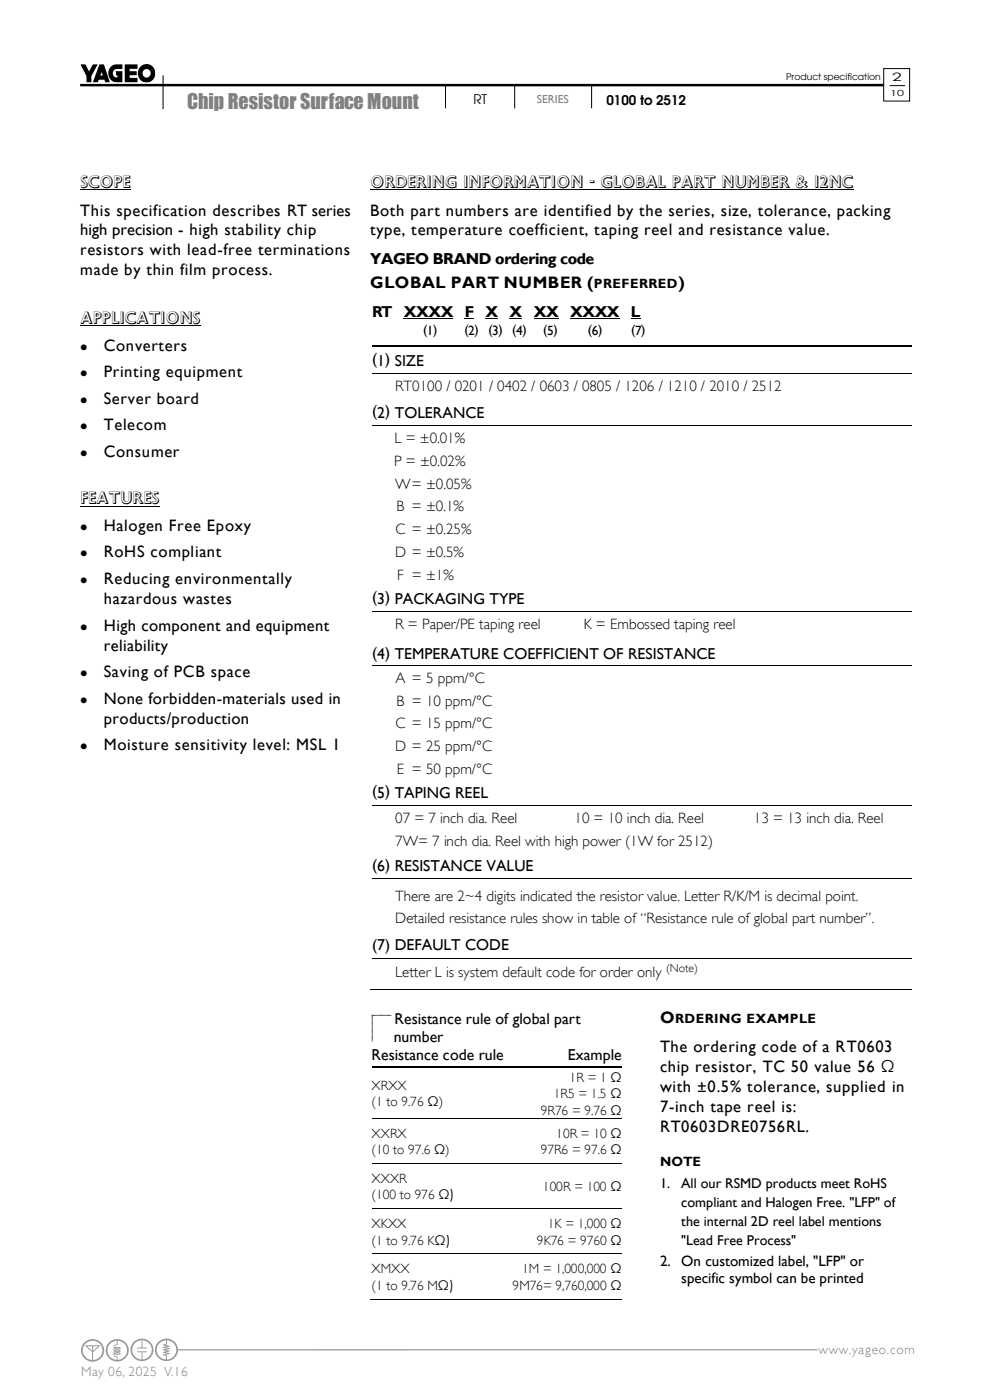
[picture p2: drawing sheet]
<svg xmlns="http://www.w3.org/2000/svg" width="210mm" height="297mm" viewBox="0 0 210 297" stroke-linecap="round" stroke-linejoin="round" font-family="sans-serif">
<defs><g id="words">
<text font-size="4.2" fill="#808080" x="39.7" y="23.1">Chip Resistor Surface Mount</text>
<g font-size="3.5">
<text x="17" y="39.8">SCOPE</text>
<text x="78.5" y="39.8">ORDERING INFORMATION - GLOBAL PART NUMBER &amp; 12NC</text>
<text x="17" y="45.7">This specification describes RT series</text>
<text x="78.5" y="45.7">Both part numbers are identified by the series, size, tolerance, packing</text>
<text x="17" y="50">high precision - high stability chip</text>
<text x="78.5" y="50">type, temperature coefficient, taping reel and resistance value.</text>
<text x="17" y="54.2">resistors with lead-free terminations</text>
<text x="17" y="58.4">made by thin film process.</text>
<text x="78.5" y="61">GLOBAL PART NUMBER (</text>
<text x="143.9" y="61">)</text>
<text x="17" y="68.8">APPLICATIONS</text>
<text x="22" y="74.4">Converters</text>
<text x="22" y="80">Printing equipment</text>
<text x="22" y="85.7">Server board</text>
<text x="22" y="91.3">Telecom</text>
<text x="22" y="97">Consumer</text>
<text x="17" y="107">FEATURES</text>
<text x="22" y="112.6">Halogen Free Epoxy</text>
<text x="22" y="118.2">RoHS compliant</text>
<text x="22" y="123.9">Reducing environmentally</text>
<text x="22" y="128.1">hazardous wastes</text>
<text x="22" y="133.8">High component and equipment</text>
<text x="22" y="138">reliability</text>
<text x="22" y="143.6">Saving of PCB space</text>
<text x="22" y="149.3">None forbidden-materials used in</text>
<text x="22" y="153.5">products/production</text>
<text x="22" y="159.2">Moisture sensitivity level: MSL 1</text>
<text x="140" y="217.1">O</text>
<text x="140" y="223.1">The ordering code of a RT0603</text>
<text x="140" y="227.5">chip resistor, TC 50 value 56 Ω</text>
<text x="140" y="231.7">with ±0.5% tolerance, supplied in</text>
<text x="140" y="236">7-inch tape reel is:</text>
<text x="140" y="240.2">RT0603DRE0756RL.</text>
</g>
<text font-size="3.3" fill="#c0c0c0" x="78.7" y="56.1">YAGEO BRAND ordering code</text>
<g font-size="3.3">
<text x="78.9" y="67.3">RT</text>
<text x="85.7" y="67.3">XXXX</text>
<text x="98.6" y="67.3">F</text>
<text x="103" y="67.3">X</text>
<text x="108.1" y="67.3">X</text>
<text x="113.2" y="67.3">XX</text>
<text x="120.9" y="67.3">XXXX</text>
<text x="133.8" y="67.3">L</text>
<text x="78.9" y="77.3">(1) SIZE</text>
<text x="78.9" y="88.3">(2) TOLERANCE</text>
<text x="78.9" y="127.7">(3) PACKAGING TYPE</text>
<text x="78.9" y="139.5">(4) TEMPERATURE COEFFICIENT OF RESISTANCE</text>
<text x="78.9" y="168.9">(5) TAPING REEL</text>
<text x="78.9" y="184.5">(6) RESISTANCE VALUE</text>
<text x="78.9" y="201.5">(7) DEFAULT CODE</text>
<text x="83.5" y="221.2">number</text>
<text x="83.7" y="217.3">Resistance rule of global part</text>
<text x="78.8" y="225">Resistance code rule</text>
<text x="120.5" y="225">Example</text>
</g>
<g font-size="3.2">
<text x="83.8" y="83.1">RT0100 / 0201 / 0402 / 0603 / 0805 / 1206 / 1210 / 2010 / 2512</text>
<text x="83.7" y="94.1">L = ±0.01%</text>
<text x="83.6" y="98.9">P = ±0.02%</text>
<text x="83.8" y="103.7">W= ±0.05%</text>
<text x="83.9" y="113.3">C = ±0.25%</text>
<text x="84.1" y="108.5">B = ±0.1%</text>
<text x="83.8" y="118.2">D = ±0.5%</text>
<text x="84.3" y="123">F = ±1%</text>
<text x="83.8" y="133.5">R = Paper/PE taping reel</text>
<text x="123.8" y="133.5">K = Embossed taping reel</text>
<text x="83.9" y="144.9">A = 5 ppm/°C</text>
<text x="84.1" y="149.7">B = 10 ppm/°C</text>
<text x="83.9" y="154.5">C = 15 ppm/°C</text>
<text x="83.8" y="159.4">D = 25 ppm/°C</text>
<text x="84.2" y="164.2">E = 50 ppm/°C</text>
<text x="83.8" y="174.6">07 = 7 inch dia. Reel</text>
<text x="83.8" y="179.6">7W= 7 inch dia. Reel with high power (1W for 2512)</text>
<text x="121.9" y="174.6">10 = 10 inch dia. Reel</text>
<text x="159.9" y="174.6">13 = 13 inch dia. Reel</text>
<text x="83.8" y="191.1">There are 2~4 digits indicated the resistor value. Letter R/K/M is decimal point.</text>
<text x="83.8" y="195.9">Detailed resistance rules show in table of “Resistance rule of global part number”.</text>
<text x="83.8" y="207.2">Letter L is system default code for order only</text>
<text x="140" y="268.6">2. On customized label, &quot;LFP&quot; or</text>
<text x="144.5" y="272.3">specific symbol can be printed</text>
</g>
<g font-size="3">
<text x="140" y="252">1.</text>
<text x="144.5" y="252">All our RSMD products meet RoHS</text>
<text x="144.5" y="256.1">compliant and Halogen Free. &quot;LFP&quot; of</text>
<text x="144.5" y="260.1">the internal 2D reel label mentions</text>
<text x="144.5" y="264.2">&quot;Lead Free Process&quot;</text>
</g>
<g font-size="2.8">
<text x="100.4" y="22">RT</text>
<text x="128.6" y="22.2">0100 to 2512</text>
<text x="126" y="61">PREFERRED</text>
<text x="89.8" y="70.9">(1)</text>
<text x="98.5" y="70.9">(2)</text>
<text x="103.6" y="70.9">(3) (4)</text>
<text x="115.3" y="70.9">(5)</text>
<text x="124.7" y="70.9">(6)</text>
<text x="133.9" y="70.9">(7)</text>
<text x="143.2" y="217.1">RDERING EXAMPLE</text>
<text x="78.8" y="231.3">XRXX</text>
<text x="117.5" y="233">1R5 = 1.5 Ω</text>
<text x="120.8" y="229.5">1R = 1 Ω</text>
<text x="78.8" y="234.8">(1 to 9.76 Ω)</text>
<text x="114.7" y="236.6">9R76 = 9.76 Ω</text>
<text x="78.8" y="241.4">XXRX</text>
<text x="78.8" y="244.9">(10 to 97.6 Ω)</text>
<text x="114.7" y="244.9">97R6 = 97.6 Ω</text>
<text x="118" y="241.4">10R = 10 Ω</text>
<text x="78.8" y="251">XXXR</text>
<text x="140" y="247.4">NOTE</text>
<text x="78.8" y="254.5">(100 to 976 Ω)</text>
<text x="115.2" y="252.8">100R = 100 Ω</text>
<text x="78.8" y="260.6">XKXX</text>
<text x="116.2" y="260.6">1K = 1,000 Ω</text>
<text x="78.8" y="264.1">(1 to 9.76 KΩ)</text>
<text x="113.9" y="264.1">9K76 = 9760 Ω</text>
<text x="78.8" y="270.2">XMXX</text>
<text x="78.8" y="273.7">(1 to 9.76 MΩ)</text>
<text x="108.7" y="273.7">9M76= 9,760,000 Ω</text>
<text x="110.8" y="270.2">1M = 1,000,000 Ω</text>
</g>
<g font-size="2.8" fill="#7f7f7f">
<text x="173.6" y="287.2">www.yageo.com</text>
<text x="17.2" y="292">May 06, 2025 V.16</text>
</g>
<g font-size="2.5">
<text x="189.3" y="17.1">2</text>
<text x="141.3" y="206.2">(Note)</text>
</g>
<text font-size="2.5" fill="#808080" x="113.9" y="21.8">SERIES</text>
<g font-size="2.1">
<text x="17" y="74.4">⚫</text>
<text x="17" y="80">⚫</text>
<text x="17" y="85.7">⚫</text>
<text x="17" y="91.3">⚫</text>
<text x="17" y="97">⚫</text>
<text x="17" y="112.6">⚫</text>
<text x="17" y="118.2">⚫</text>
<text x="17" y="123.9">⚫</text>
<text x="17" y="133.8">⚫</text>
<text x="17" y="143.6">⚫</text>
<text x="17" y="149.3">⚫</text>
<text x="17" y="159.2">⚫</text>
</g>
<text font-size="1.9" x="166.8" y="17">Product specification</text>
<text font-size="1.8" x="188.8" y="20.4">10</text>
</g></defs>
<path d="M173.4 286.4h-140" fill="none" stroke="#808080" stroke-width=".21"/>
<g fill="#fff">
<circle cx="30.1" cy="286.4" r="2.41"/>
<circle cx="35.3" cy="286.5" r="2.41"/>
<circle cx="24.9" cy="286.5" r="2.41"/>
<circle cx="19.6" cy="286.6" r="2.42"/>
</g>
<g fill="#93989c">
<path d="M22.5 286.5a2.41 2.41 0 0 0 4.8 0 2.41 2.41 0 0 0-4.8 0zM23.4 285.1l.6-.4 .8-.2v.7l-.2 .1a.58 .58 0 0 0-.5 .8v.8l.1 .3a.52 .52 0 0 0 0 .6 .52 .52 0 0 0 .6 .2v.5a2.01 2.01 0 0 1-1.9-1.2 2.01 2.01 0 0 1 .5-2.2zM25 284.5a2.03 2.03 0 0 1 2 2 2.03 2.03 0 0 1-2 2v-.6l-.4-.1a.34 .34 0 0 1-.3-.5l.6 .2 .7-.3-.3-.3-1 .2v-.3l.7 .1 .6-.2-.3-.3-1 .1v-.2v-.1l.4 .1a.63 .63 0 0 0 .9-.3l-.7-.2-.6 .1a.51 .51 0 0 1 .7-.5zM24.5 287.2h.9zM24.5 286.6h.9zM24.5 286.1h.9z"/>
<path d="M17.2 286.6a2.45 2.45 0 0 0 4.9 0 2.45 2.45 0 0 0-4.9 0zM18.5 285.6h1.1l-.1 1zM19.8 285.6h1l-1 1zM18.2 285.1a2.06 2.06 0 0 1 3.3 .5 2.06 2.06 0 0 1-1.7 2.9v-1.6l1.4-1.4h-3.1v.1l1.4 1.3v1.6a2.02 2.02 0 0 1-1.8-1.2 2.02 2.02 0 0 1 .5-2.2z"/>
<path d="M27.7 286.4a2.41 2.41 0 0 0 4.8 0 2.41 2.41 0 0 0-4.8 0zM28.6 285l.6-.4 .8-.2v1.5h-.9v.2h2.1v-.2h-1v-1.5a2.03 2.03 0 0 1 2 2 2.03 2.03 0 0 1-2 2v-1.5h1v-.2h-2.1v.2h.9v1.5a2.01 2.01 0 0 1-1.8-1.2 2.01 2.01 0 0 1 .4-2.2z"/>
<path d="M32.9 286.5a2.41 2.41 0 0 0 4.8 0 2.41 2.41 0 0 0-4.8 0zM33.8 285l.6-.4 .8-.2v.7l-.7 .3 .9 .2-.9 .3 .9 .2-.9 .3 1 .3-1 .2 .9 .3-.9 .2 .7 .3v.7a2.02 2.02 0 0 1-1.8-1.2 2.02 2.02 0 0 1 .4-2.2zM35.4 284.4a2.03 2.03 0 0 1 2 2 2.03 2.03 0 0 1-2 2v-.8l-.3-.2 .9-.1v-.2l-.9-.2 .9-.3-.9-.2 .9-.2-.9-.3 .9-.3-.9-.2 .3-.2z"/>
</g>
<g fill="#fff">
<path d="M148.6 15h38.2v6.2h-38.2z" fill-rule="evenodd"/>
<path d="M187.5 14.6h5.5v6.8h-5.5z" fill-rule="evenodd"/>
</g>
<g fill="none" stroke="#000" stroke-width=".21">
<path d="M34.6 16v7.1M94.5 18v5M109.2 18v5M125.5 18v5M187.5 14.6h5.5v6.8h-5.5zM188.7 18.2h3.3M17 40.1h10.8M78.5 40.1h102.6M17 69.1h25.5M78.9 73.2h114.4M78.9 73.6h114.4M78.9 79.3h114.4"/>
<path d="M85.7 67.6h10.4M103 67.6h2.6M108.1 67.6h2.6M113.2 67.6h5.2M120.9 67.6h10.5M78.9 90.3h114.4M17 107.4h16.8M78.9 129.7h40.5M119.5 129.7h40.5M160.1 129.7h33.2M78.9 141.1h114.4M78.9 170.9h40.5"/>
<path d="M119.5 170.9h40.5M160.1 170.9h33.2M78.9 186.5h114.4M78.7 209.9h114.6M78.9 203.4h114.4M83 215.4h-4v5.5M78.8 226.2h26.1M78.8 226.6h26.1M78.8 237.3h26.1M105 237.3h26.9M105.4 226.2h3.4M105.4 226.6h3.4"/>
<path d="M109.3 226.2h22.6M109.3 226.6h22.6M78.8 246.9h26.1M78.8 256.5h26.1M105 246.9h26.9M105 256.5h26.9M78.6 275.7h53.3M78.8 266.1h26.1M105 266.1h26.9"/>
</g>
<path d="M17 18.1h170.4" fill="none" stroke="#000" stroke-width=".53"/>
<g fill="#000">
<path d="M17.1 13.7h1l.8 1.5 .8-1.5h1l-1.3 2.4v1.3h-1.1v-1.3zM23.5 14.2l.7-.5h1.8v.9h-1.3a.89 .89 0 0 0-.8 1.1 .89 .89 0 0 0 1 .7v-.4h-.3v-.9h1.4v2.3h-1.4a1.94 1.94 0 0 1-1.1-3.2zM26.5 13.7h2.7v.9h-1.7v.5h1.5v.9h-1.5v.5h1.7v.9h-2.7z"/>
<path d="M21.1 13.7l-1.4 3.7h1l.3-.5h1.2l.1 .5h1l-1.3-3.7zM21.5 15.3l.3 .7h-.5z"/>
<path d="M29.8 14.2l-.4 .6-.2 .8a1.9 1.9 0 0 0 2.6 1.8 1.9 1.9 0 0 0 .7-3.1 1.79 1.79 0 0 0-2.7-.1zM30.2 15.6a.9 .9 0 0 1 1.8 0 .9 .9 0 0 1-1.8 0z"/>
</g>
<g fill="#000">
<path d="M98.6 67.5h1.9v.2h-1.9z" fill-rule="evenodd"/>
<path d="M133.8 67.5h2v.2h-2z" fill-rule="evenodd"/>
<path d="M119.4 129.7l.1 .1z" fill-rule="evenodd"/>
<path d="M160 129.7l.1 .1z" fill-rule="evenodd"/>
<path d="M119.4 170.8l.1 .1z" fill-rule="evenodd"/>
<path d="M160 170.8l.1 .1z" fill-rule="evenodd"/>
<path d="M104.9 226.1h.5v.2h-.5z" fill-rule="evenodd"/>
<path d="M104.9 226.5h.5v.1h-.5z" fill-rule="evenodd"/>
<path d="M104.9 237.2l.1 .1z" fill-rule="evenodd"/>
<path d="M108.8 226.1h.5v.2h-.5z" fill-rule="evenodd"/>
<path d="M108.8 226.5h.5v.1h-.5z" fill-rule="evenodd"/>
<path d="M104.9 246.8l.1 .1z" fill-rule="evenodd"/>
<path d="M104.9 256.4l.1 .1z" fill-rule="evenodd"/>
<path d="M104.6 275.6l.1 .1z" fill-rule="evenodd"/>
<path d="M104.9 266l.1 .1z" fill-rule="evenodd"/>
</g>
<use href="#words"/>
</svg>
